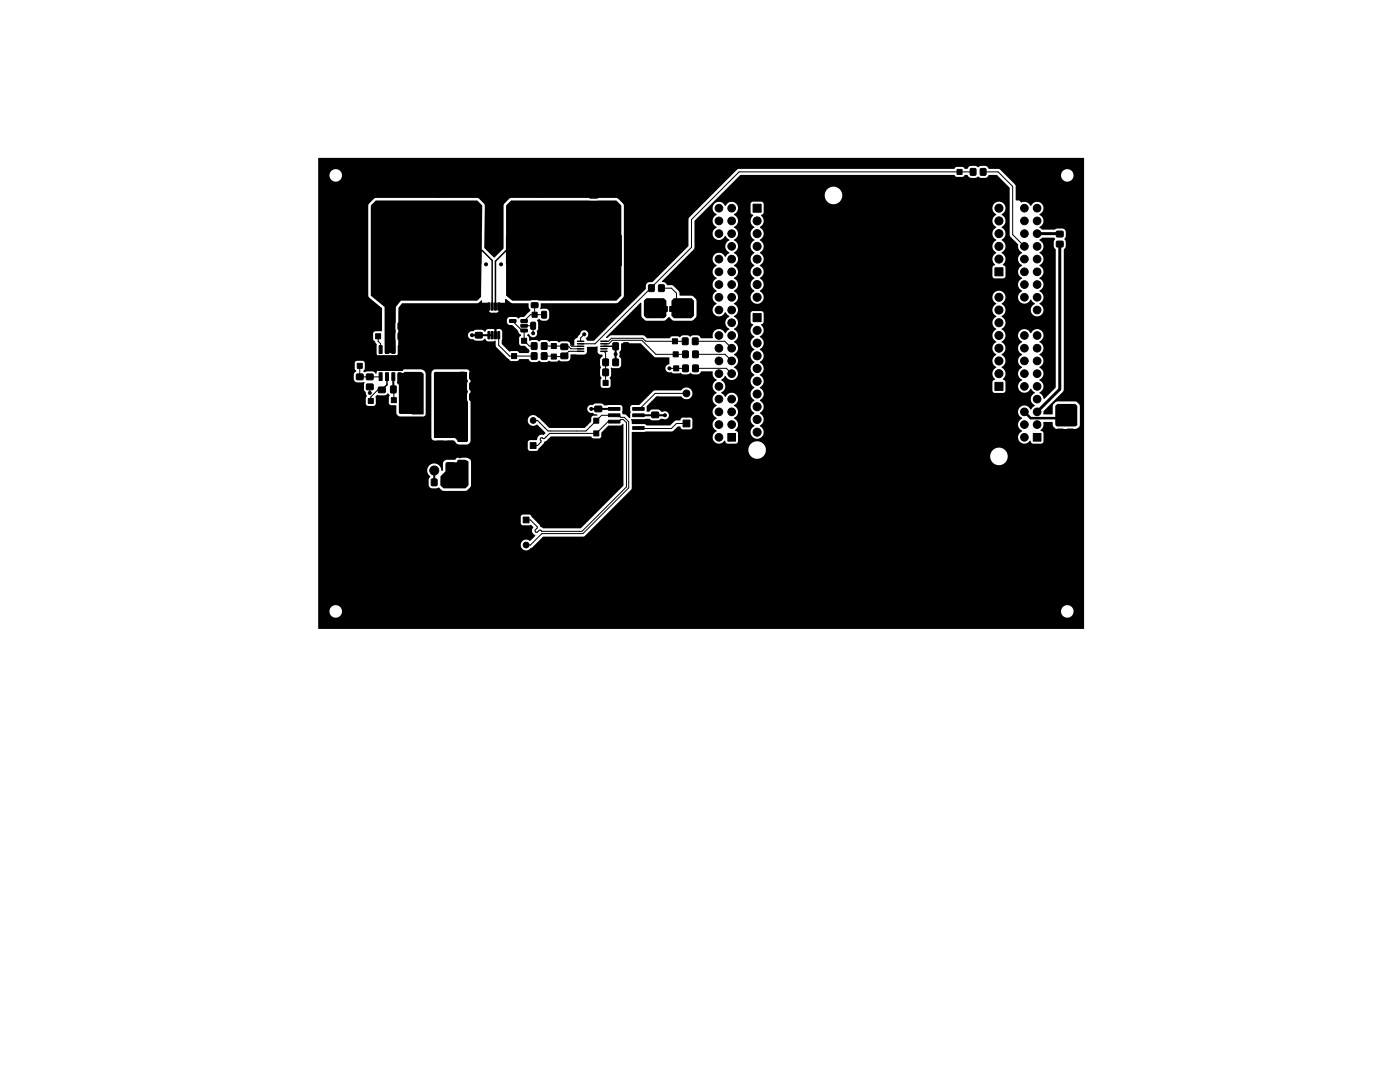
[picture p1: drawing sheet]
<svg xmlns="http://www.w3.org/2000/svg" width="279mm" height="216mm" viewBox="0 0 279 216" stroke-linecap="round" stroke-linejoin="round" font-family="sans-serif">
<g fill="none" stroke="#000" stroke-width=".2">
<path d="M194.2 34.3h-46.7l-9.5 9.5v5.6l-19.2 19.2h-2.9M196.2 34.3h3l2.9 2.9v9.6l2.3 2.4M132 57.5h2l1 1v1.5M211.4 46.6l.1 .1M71.8 73v2.2h4.2M73.8 77.2v1.2M75.5 67.1v1l.5 .5v1.1M76.2 77.8h-.8l-1.4 1.4v.8M78.5 77.7l.1 2.2M80.1 77.4v.3M99.5 66.9v2l2.2 2.2h4.9M102.3 64.1l1.9 1.9h.4"/>
<path d="M104.6 66v2l1 1.1h1M104.7 65h1.7v1.5M106.7 60.9v1.9M108.6 62.8h-2.8l-1.2 1.3M108.6 69.1h3.9l.6 .5M112.6 67.1h1.2l.1 .2v1.6l.2 .2h1.8M112.6 69.2h1l.3 .4h2M115.9 70.1h-2.4l-1 1.1-3.9-.1M116.6 66.7l-.7 .7v.7M120.5 70.1l.4 .3v6M120.5 68.6h1l.7-.7h5.9l2.8 2.8h5.9M120.5 68.1h.9l.6-.6h6.3l.6 .6h7.8"/>
<path d="M121.1 76.4h-.1M122.8 69.1h.1M133.6 73.5h3.2M137 78.5h-6.2l-3.1 3.1h-.3M138.7 68.1h5.9l1.4 1.4M138.8 70.7h5.9l1.3 1.3M138.8 73.5h6.2l1 1.1M138.8 73.5h.1M86.4 94.5l-.1 .1M86.7 96.2h-.1M106.4 88.9h.9l.7-.7-.1-.7 .2-.2 .5 .2 1.1-1h9.3l2.3-2.4h2.2l.4-.4h.5l.6 .6v12.9l-8.8 8.8h-8.1l-.3-.2-.7 .4-.3-.3 .4-.6v-.2l-1.3-1.3h-.9M106.4 83.9h.9l2.1 2.1h7.5l3.2-3.1h3.4l.4 .4h.7l.9 .9v13.1l-9.2 9.2h-8.2l-2.2 2.3h-.9"/>
<path d="M119.4 81.3l.2 .2M137 84.5h-2l-1 1-6.6-.1"/>
</g>
<g fill="#000" stroke="#000" stroke-width=".2">
<path d="M77.7 37.9h1.6v1.2h-1.6zM117.7 38.3h1.6v1.2h-1.6zM191 33.8h1v1h-1zM193.7 33.7h1v1.2h-1zM195.7 33.7h1v1.2h-1zM77.7 41h1.6v1.2h-1.6zM74.2 47h6v6h-6zM87 49.4h1v1h-1zM93 47.2h3v5.6h-3zM101.1 47.2h2.9v5.6h-2.9zM106.1 58.6h1.1l.2 .2v.6l-.3 .2h-.9l-.2-.3zM111.8 49.5h1v1h-1z"/>
<path d="M117.7 41.4h1.6v1.2h-1.6zM118 47h6v6h-6zM129.5 56.9h1v1.2h-1zM131.5 56.9h1v1.2h-1zM150.3 40.7h1.6v1.6h-1.6zM198.6 53.4h1.6v1.6h-1.6zM210.9 46.2h1.2v1h-1.2zM210.9 48.2h1.2v1h-1.2zM71.3 72.5h1v1h-1zM71.2 74.7h1.2v1h-1.2zM71.2 76.7h1.2v1h-1.2zM73.2 74.7h1.2v1h-1.2z"/>
<path d="M73.2 76.7h1.2v1h-1.2zM75 66.6h1v1h-1zM75.4 71h4.9v2.9h-4.9zM75.7 69h.6v1.5h-.6zM75.7 74.4h.6v1.5h-.6zM75.5 77.3h1.4v1h-1.4zM76.9 69h.6v1.5h-.6zM76.9 74.4h.6v1.5h-.6zM78 77h1v1.4h-1zM78.2 69h.6v1.5h-.6zM78.2 74.4h.6v1.5h-.6zM77.4 64.4h1v1.4h-1z"/>
<path d="M77.4 66.4h1v1.4h-1zM79.5 69h.6v1.5h-.6zM79.5 74.4h.6v1.5h-.6zM80.1 77h1v1.4h-1zM79.5 64.4h1v1.4h-1zM79.5 66.4h1v1.4h-1zM87 65.5h1v1h-1zM89.7 65.5h1v1h-1zM91.7 74.3h1v1.4h-1zM91.7 78.5h1v1.4h-1zM91.7 76.4h1v1.4h-1zM93.8 74.3h1v1.4h-1z"/>
<path d="M93.8 78.5h1v1.4h-1zM93.8 76.4h1v1.4h-1zM94.9 66.4h1.3v1h-1.3zM94.9 64.3h1.3v1h-1.3zM97.4 60.5h.4l-.1 1.4-.3-.1zM97.4 66.2h.4l-.1 1.4h-.3zM98.1 60.5h.3v1.4l-.4-.1zM98.1 66.2h.3v1.4h-.4zM98.7 60.5h.4l-.1 1.4-.3-.1zM98.7 66.2h.4l-.1 1.4h-.3zM99.4 60.5h.3v1.4l-.4-.1zM99.4 66.2h.3v1.4h-.4z"/>
<path d="M102.1 70.6h1v.9h-1zM101.7 63.8h1.2l.1 .5h-1.2zM101.7 65.7h1.2l.1 .5h-1.2zM104.1 67.5h1v1h-1zM104 65.7h1.2l.1 .5h-1.3zM104 64.7h1.2l.1 .5-1.3 .1zM104 63.8h1.2l.1 .5h-1.3zM106 64.3h.6l.3 .1v1.1l-.2 .2h-.5l-.3-.1zM106.1 68.4h1v1.3h-1zM106.1 70.4h1v1.3h-1zM106.2 62.3h1v1h-1zM106.1 60.5l1.1-.1 .2 .2v.7l-.3 .1h-.9l-.2-.2z"/>
<path d="M107.9 64.3h.6l.3 .1v1.1l-.2 .2h-.5l-.3-.1zM108.1 68.4h1v1.3h-1zM108.1 70.4h1v1.3h-1zM108.1 62.2l.8-.1 .2 .2v1l-.2 .2h-.6l-.2-.2zM110 62.2l.7-.1 .2 .2v1l-.1 .2h-.7l-.2-.2zM110 68.5h1v1.1h-1zM110 70.7h1v.9h-1zM112 70.5h1.3v1h-1.3zM112 72.6h1.3v1h-1.3zM112 66.6h1.3v1h-1.3zM112 68.7h1.3v1h-1.3zM120.3 73.7h1.1v1.2h-1.1z"/>
<path d="M120.4 75.9h1v1h-1zM120.3 71.7h1.1v1.2h-1.1zM122.3 73.7h1.1v1.2h-1.1zM122.3 68.4h1.1v1.4h-1.1zM122.3 71.7h1.1v1.2h-1.1zM124.4 68.4h1.1v1.4h-1.1zM129.5 61.2h1v1h-1zM132.2 61.2h1v.9h-1zM134.2 67.6h1v1h-1zM134.3 70.2h1v1h-1zM134.4 73h1.1v1h-1.1zM133.6 61.2h1.1v.9h-1.1z"/>
<path d="M136.4 61.2h1v1h-1zM136.2 67.5h1.1v1.2h-1.1zM136.3 72.9h1v1.2h-1zM136.3 70.1h1v1.2h-1zM138.2 67.5h1.1v1.2h-1.1zM138.3 72.9h1v1.2h-1zM138.3 70.1h1v1.2h-1zM150.3 62.6h1.6v1.6h-1.6zM198.6 76.3h1.6v1.6h-1.6zM73.5 79.5h1v1h-1zM75.5 79.4h1.4v1h-1.4zM78.1 79.3h1v1.1h-1z"/>
<path d="M82.2 74.6h2.2v8h-2.2zM85.8 90.4h1.8v1.8h-1.8zM86.1 95.6h1.1v1.3h-1.1zM88 74.6h2.2v8h-2.2zM87.2 86h1.4v1h-1.4zM87.2 88.1h1.4v1h-1.4zM88.1 95.6h1.1v1.3h-1.1zM89.2 92.4h1.4v1h-1.4zM89.2 90.3h1.4v1.1h-1.4zM89.2 86h1.4v1h-1.4zM89.2 88.1h1.4v1h-1.4zM91 95h1v1h-1z"/>
<path d="M91.4 87.2h1.5v.9h-1.5zM91.4 89.5h1.5v.9h-1.5zM91.4 91.8h1.5v.9h-1.5zM91.6 83.5h1v1h-1zM97.9 88.4h1.5v3.1h-1.5zM105.8 88.3h1.2v1.2h-1.2zM118.5 83.4h1v1h-1zM118.5 86h1v1h-1zM118.7 81.1h1.4v1h-1.4zM118.7 79h1.4v1h-1.4zM121.4 81.3h2.3v.6h-2.3zM121.4 82.6h2.3v.5h-2.3z"/>
<path d="M121.4 83.9h2.3v.5h-2.3zM121.4 85.1h2.3v.6h-2.3zM126.3 85.1h2.3v.6h-2.3zM126.3 83.9h2.3v.5h-2.3zM126.3 82.6h2.3v.5h-2.3zM126.3 81.3h2.3v.6h-2.3zM130.1 82.3h1.3v1h-1.3zM130.1 80.2h1.3v1h-1.3zM136.3 83.8h1.4v1.4h-1.4zM145.3 86.5h1.5v1.5h-1.5zM206.2 86.5h1.5v1.5h-1.5zM210.9 83.6h1.4v1h-1.4z"/>
<path d="M210.9 85.7h1.4v1h-1.4zM212.9 83.6h1.4v1h-1.4zM212.9 85.7h1.4v1h-1.4zM104.4 103.2h1.2v1.1h-1.2z"/>
<circle cx="70" cy="40" r=".3"/>
<circle cx="78.5" cy="37" r=".3"/>
<circle cx="80" cy="33" r=".3"/>
<circle cx="87.5" cy="38.5" r=".85"/>
<circle cx="90" cy="33" r=".3"/>
<circle cx="97.7" cy="37.5" r=".3"/>
<circle cx="100" cy="33" r=".3"/>
<circle cx="107.5" cy="38.5" r=".85"/>
<circle cx="110" cy="33" r=".3"/>
<circle cx="118.5" cy="37.5" r=".3"/>
<circle cx="120" cy="33" r=".3"/>
<circle cx="130" cy="33" r=".3"/>
<circle cx="130" cy="40" r=".3"/>
<circle cx="140" cy="33" r=".3"/>
<circle cx="140" cy="40" r=".3"/>
<circle cx="150" cy="33" r=".3"/>
<circle cx="160" cy="33" r=".3"/>
<circle cx="160" cy="40" r=".3"/>
<circle cx="170" cy="33" r=".3"/>
<circle cx="170" cy="40" r=".3"/>
<circle cx="180" cy="33" r=".3"/>
<circle cx="180" cy="40" r=".3"/>
<circle cx="190" cy="33" r=".3"/>
<circle cx="190" cy="40" r=".3"/>
<circle cx="200" cy="33" r=".3"/>
<circle cx="210" cy="33" r=".3"/>
<circle cx="210" cy="40" r=".3"/>
<circle cx="70" cy="50" r="3"/>
<circle cx="75" cy="59.3" r=".3"/>
<circle cx="75" cy="55" r=".3"/>
<circle cx="78.5" cy="43" r=".3"/>
<circle cx="80" cy="45" r=".3"/>
<circle cx="80" cy="59.5" r=".3"/>
<circle cx="80" cy="55" r=".3"/>
<circle cx="85" cy="50" r=".3"/>
<circle cx="85" cy="45" r=".3"/>
<circle cx="85" cy="59.5" r=".3"/>
<circle cx="85" cy="55" r=".3"/>
<circle cx="86" cy="43.5" r=".3"/>
<circle cx="87.5" cy="45" r=".3"/>
<circle cx="87.5" cy="43.5" r=".85"/>
<circle cx="89" cy="43.5" r=".3"/>
<circle cx="90" cy="50" r=".3"/>
<circle cx="90" cy="45" r=".3"/>
<circle cx="90" cy="59.5" r=".3"/>
<circle cx="90" cy="55" r=".3"/>
<circle cx="92.3" cy="49" r=".3"/>
<circle cx="92.3" cy="48" r=".3"/>
<circle cx="92.3" cy="50" r=".3"/>
<circle cx="92.3" cy="51" r=".3"/>
<circle cx="92.3" cy="52" r=".3"/>
<circle cx="93" cy="53.5" r=".3"/>
<circle cx="93.3" cy="46.5" r=".3"/>
<circle cx="94" cy="53.5" r=".3"/>
<circle cx="94.3" cy="46.5" r=".3"/>
<circle cx="95" cy="59.5" r=".3"/>
<circle cx="95" cy="46.5" r=".3"/>
<circle cx="95" cy="53.5" r=".3"/>
<circle cx="95" cy="55" r=".3"/>
<circle cx="97" cy="52.7" r=".3"/>
<circle cx="98.5" cy="49.3" r=".3"/>
<circle cx="98.7" cy="42.7" r=".3"/>
<circle cx="100" cy="52.7" r=".3"/>
<circle cx="101.5" cy="53.5" r=".3"/>
<circle cx="101.5" cy="46.7" r=".3"/>
<circle cx="102.5" cy="59.5" r=".3"/>
<circle cx="102.5" cy="46.7" r=".3"/>
<circle cx="102.7" cy="53.5" r=".3"/>
<circle cx="103.5" cy="46.7" r=".3"/>
<circle cx="103.7" cy="53.5" r=".3"/>
<circle cx="104.7" cy="50" r=".3"/>
<circle cx="104.7" cy="47.7" r=".3"/>
<circle cx="104.7" cy="48.7" r=".3"/>
<circle cx="104.7" cy="51" r=".3"/>
<circle cx="104.7" cy="52" r=".3"/>
<circle cx="104.7" cy="53" r=".3"/>
<circle cx="105" cy="45" r=".3"/>
<circle cx="105" cy="55" r=".3"/>
<circle cx="106" cy="43.5" r=".3"/>
<circle cx="107.5" cy="45" r=".3"/>
<circle cx="107.5" cy="43.5" r=".85"/>
<circle cx="109" cy="43.5" r=".3"/>
<circle cx="110" cy="50" r=".3"/>
<circle cx="110" cy="45" r=".3"/>
<circle cx="110" cy="59.5" r=".3"/>
<circle cx="110" cy="55" r=".3"/>
<circle cx="115" cy="50" r=".3"/>
<circle cx="115" cy="45" r=".3"/>
<circle cx="115" cy="59.5" r=".3"/>
<circle cx="115" cy="55" r=".3"/>
<circle cx="118.5" cy="43.5" r=".3"/>
<circle cx="120" cy="59.5" r=".3"/>
<circle cx="120" cy="55" r=".3"/>
<circle cx="128.2" cy="50" r="3"/>
<circle cx="142" cy="49.5" r=".3"/>
<circle cx="142" cy="48.5" r=".3"/>
<circle cx="143.5" cy="49.2" r=".76"/>
<circle cx="143.5" cy="46.6" r=".76"/>
<circle cx="143.5" cy="41.5" r=".76"/>
<circle cx="143.5" cy="44.1" r=".76"/>
<circle cx="143.5" cy="59.3" r=".76"/>
<circle cx="143.5" cy="51.7" r=".76"/>
<circle cx="143.5" cy="56.8" r=".76"/>
<circle cx="143.5" cy="54.2" r=".76"/>
<circle cx="146" cy="49.2" r=".76"/>
<circle cx="146" cy="41.5" r=".76"/>
<circle cx="146" cy="46.6" r=".76"/>
<circle cx="146" cy="44.1" r=".76"/>
<circle cx="146" cy="56.8" r=".76"/>
<circle cx="146" cy="54.2" r=".76"/>
<circle cx="146" cy="51.7" r=".76"/>
<circle cx="146" cy="59.3" r=".76"/>
<circle cx="151.1" cy="44.1" r=".8"/>
<circle cx="151.1" cy="46.6" r=".8"/>
<circle cx="151.1" cy="49.2" r=".8"/>
<circle cx="151.1" cy="59.3" r=".8"/>
<circle cx="151.1" cy="51.7" r=".8"/>
<circle cx="151.1" cy="56.8" r=".8"/>
<circle cx="151.1" cy="54.2" r=".8"/>
<circle cx="160" cy="50" r=".3"/>
<circle cx="170" cy="50" r=".3"/>
<circle cx="180" cy="50" r=".3"/>
<circle cx="190" cy="50" r=".3"/>
<circle cx="199.4" cy="46.6" r=".8"/>
<circle cx="199.4" cy="44.1" r=".8"/>
<circle cx="199.4" cy="41.5" r=".8"/>
<circle cx="199.4" cy="49.2" r=".8"/>
<circle cx="199.4" cy="51.7" r=".8"/>
<circle cx="199.4" cy="59.3" r=".8"/>
<circle cx="204.4" cy="49.2" r=".76"/>
<circle cx="204.4" cy="41.5" r=".76"/>
<circle cx="204.4" cy="46.6" r=".76"/>
<circle cx="204.4" cy="44.1" r=".76"/>
<circle cx="204.4" cy="51.7" r=".76"/>
<circle cx="204.4" cy="59.3" r=".76"/>
<circle cx="204.4" cy="56.8" r=".76"/>
<circle cx="204.4" cy="54.2" r=".76"/>
<circle cx="207" cy="49.2" r=".76"/>
<circle cx="207" cy="44.1" r=".76"/>
<circle cx="207" cy="46.6" r=".76"/>
<circle cx="207" cy="41.5" r=".76"/>
<circle cx="207" cy="59.3" r=".76"/>
<circle cx="207" cy="51.7" r=".76"/>
<circle cx="207" cy="56.8" r=".76"/>
<circle cx="207" cy="54.2" r=".76"/>
<circle cx="210" cy="50" r=".3"/>
<circle cx="214" cy="50" r=".3"/>
<circle cx="214.2" cy="40.2" r=".3"/>
<circle cx="70" cy="70" r=".3"/>
<circle cx="70" cy="60" r=".3"/>
<circle cx="71.7" cy="78.3" r=".3"/>
<circle cx="73.8" cy="78.4" r=".3"/>
<circle cx="75.9" cy="73.1" r=".3"/>
<circle cx="75.9" cy="71.8" r=".3"/>
<circle cx="77.2" cy="73.1" r=".3"/>
<circle cx="77.2" cy="71.8" r=".3"/>
<circle cx="78.5" cy="73.1" r=".3"/>
<circle cx="78.5" cy="71.8" r=".3"/>
<circle cx="79.8" cy="73.1" r=".3"/>
<circle cx="79.8" cy="71.8" r=".3"/>
<circle cx="81.5" cy="65" r=".3"/>
<circle cx="81.5" cy="67" r=".3"/>
<circle cx="84.2" cy="70" r=".3"/>
<circle cx="87.2" cy="78.4" r=".3"/>
<circle cx="91" cy="70" r=".3"/>
<circle cx="94.2" cy="66.9" r=".3"/>
<circle cx="95.5" cy="63.5" r=".3"/>
<circle cx="95.9" cy="75.3" r=".3"/>
<circle cx="95.9" cy="77.1" r=".3"/>
<circle cx="95.9" cy="79.2" r=".3"/>
<circle cx="96.3" cy="69.5" r=".3"/>
<circle cx="96.5" cy="61" r=".3"/>
<circle cx="98.9" cy="65.1" r=".3"/>
<circle cx="100.5" cy="61" r=".3"/>
<circle cx="101" cy="66" r=".3"/>
<circle cx="103.6" cy="75" r=".3"/>
<circle cx="106.4" cy="66.5" r=".3"/>
<circle cx="109.4" cy="65" r=".3"/>
<circle cx="111.5" cy="62.8" r=".3"/>
<circle cx="112.5" cy="65.7" r=".3"/>
<circle cx="112.8" cy="74.3" r=".3"/>
<circle cx="116.6" cy="66.7" r=".3"/>
<circle cx="119.2" cy="78.3" r=".3"/>
<circle cx="122.9" cy="70.7" r=".3"/>
<circle cx="124" cy="74.3" r=".3"/>
<circle cx="126.2" cy="69.3" r=".3"/>
<circle cx="130" cy="76.5" r=".3"/>
<circle cx="131.2" cy="79.5" r=".3"/>
<circle cx="131.5" cy="61.5" r=".3"/>
<circle cx="132.5" cy="60.5" r=".3"/>
<circle cx="132.5" cy="63" r=".3"/>
<circle cx="133.6" cy="73.5" r=".3"/>
<circle cx="134.5" cy="60.5" r=".3"/>
<circle cx="135" cy="63" r=".3"/>
<circle cx="135.5" cy="61.5" r=".3"/>
<circle cx="137" cy="78.5" r=".68"/>
<circle cx="142" cy="65" r=".3"/>
<circle cx="142" cy="64" r=".3"/>
<circle cx="143.5" cy="64.4" r=".76"/>
<circle cx="143.5" cy="72" r=".76"/>
<circle cx="143.5" cy="69.5" r=".76"/>
<circle cx="143.5" cy="77.1" r=".76"/>
<circle cx="143.5" cy="66.9" r=".76"/>
<circle cx="143.5" cy="61.9" r=".76"/>
<circle cx="143.5" cy="74.6" r=".76"/>
<circle cx="143.5" cy="79.6" r=".76"/>
<circle cx="146" cy="61.9" r=".76"/>
<circle cx="146" cy="77.1" r=".76"/>
<circle cx="146" cy="72" r=".76"/>
<circle cx="146" cy="66.9" r=".76"/>
<circle cx="146" cy="64.4" r=".76"/>
<circle cx="146" cy="79.6" r=".76"/>
<circle cx="146" cy="69.5" r=".76"/>
<circle cx="146" cy="74.6" r=".76"/>
<circle cx="147.5" cy="77.7" r=".3"/>
<circle cx="147.5" cy="76.5" r=".3"/>
<circle cx="151.1" cy="71" r=".8"/>
<circle cx="151.1" cy="78.6" r=".8"/>
<circle cx="151.1" cy="68.5" r=".8"/>
<circle cx="151.1" cy="73.5" r=".8"/>
<circle cx="151.1" cy="65.9" r=".8"/>
<circle cx="151.1" cy="76.1" r=".8"/>
<circle cx="160" cy="70" r=".3"/>
<circle cx="160" cy="60" r=".3"/>
<circle cx="170" cy="70" r=".3"/>
<circle cx="170" cy="60" r=".3"/>
<circle cx="180" cy="70" r=".3"/>
<circle cx="180" cy="60" r=".3"/>
<circle cx="190" cy="70" r=".3"/>
<circle cx="190" cy="60" r=".3"/>
<circle cx="199.4" cy="74.6" r=".8"/>
<circle cx="199.4" cy="69.5" r=".8"/>
<circle cx="199.4" cy="66.9" r=".8"/>
<circle cx="199.4" cy="61.9" r=".8"/>
<circle cx="199.4" cy="64.4" r=".8"/>
<circle cx="199.4" cy="72" r=".8"/>
<circle cx="202.7" cy="79.7" r=".3"/>
<circle cx="203" cy="64.3" r=".3"/>
<circle cx="203" cy="79" r=".3"/>
<circle cx="203" cy="62.5" r=".3"/>
<circle cx="203" cy="65.5" r=".3"/>
<circle cx="203" cy="61" r=".3"/>
<circle cx="204.4" cy="66.9" r=".76"/>
<circle cx="204.4" cy="61.9" r=".76"/>
<circle cx="204.4" cy="79.6" r=".76"/>
<circle cx="204.4" cy="77.1" r=".76"/>
<circle cx="204.4" cy="69.5" r=".76"/>
<circle cx="204.4" cy="64.4" r=".76"/>
<circle cx="204.4" cy="72" r=".76"/>
<circle cx="204.4" cy="74.6" r=".76"/>
<circle cx="207" cy="72" r=".76"/>
<circle cx="207" cy="69.5" r=".76"/>
<circle cx="207" cy="61.9" r=".76"/>
<circle cx="207" cy="64.4" r=".76"/>
<circle cx="207" cy="74.6" r=".76"/>
<circle cx="207" cy="79.6" r=".76"/>
<circle cx="207" cy="77.1" r=".76"/>
<circle cx="207" cy="66.9" r=".76"/>
<circle cx="208.5" cy="63.7" r=".3"/>
<circle cx="208.5" cy="65.3" r=".3"/>
<circle cx="210" cy="70" r=".3"/>
<circle cx="210" cy="60" r=".3"/>
<circle cx="214" cy="70" r=".3"/>
<circle cx="214" cy="60" r=".3"/>
<circle cx="70" cy="90" r=".3"/>
<circle cx="70" cy="80" r=".3"/>
<circle cx="76.3" cy="81" r=".3"/>
<circle cx="80" cy="90" r=".3"/>
<circle cx="85.6" cy="80" r=".3"/>
<circle cx="86.5" cy="89.8" r=".3"/>
<circle cx="86.7" cy="93.9" r=".9"/>
<circle cx="88.3" cy="90.5" r=".3"/>
<circle cx="88.6" cy="89.8" r=".3"/>
<circle cx="89.8" cy="94.8" r=".3"/>
<circle cx="89.9" cy="96.5" r=".3"/>
<circle cx="90.8" cy="89.8" r=".3"/>
<circle cx="91.3" cy="93.4" r=".3"/>
<circle cx="91.8" cy="91" r=".3"/>
<circle cx="92.3" cy="93.4" r=".3"/>
<circle cx="92.8" cy="90.8" r=".3"/>
<circle cx="98.8" cy="87.8" r=".3"/>
<circle cx="98.8" cy="92.3" r=".3"/>
<circle cx="100" cy="80" r=".3"/>
<circle cx="100" cy="90" r=".3"/>
<circle cx="105" cy="86.5" r=".3"/>
<circle cx="106.4" cy="86.4" r=".57"/>
<circle cx="106.4" cy="83.9" r=".57"/>
<circle cx="110" cy="90" r=".3"/>
<circle cx="110" cy="80" r=".3"/>
<circle cx="118" cy="81.6" r=".3"/>
<circle cx="120" cy="89" r=".3"/>
<circle cx="129.8" cy="84.3" r=".3"/>
<circle cx="130" cy="89" r=".3"/>
<circle cx="132.7" cy="82.9" r=".3"/>
<circle cx="135" cy="80.5" r=".3"/>
<circle cx="135" cy="82.3" r=".3"/>
<circle cx="137" cy="80.5" r=".68"/>
<circle cx="137" cy="82.5" r=".68"/>
<circle cx="140" cy="89" r=".3"/>
<circle cx="143.5" cy="87.3" r=".76"/>
<circle cx="143.5" cy="84.7" r=".76"/>
<circle cx="143.5" cy="82.2" r=".76"/>
<circle cx="146" cy="82.2" r=".76"/>
<circle cx="146" cy="84.7" r=".76"/>
<circle cx="151.1" cy="83.7" r=".8"/>
<circle cx="151.1" cy="81.2" r=".8"/>
<circle cx="151.1" cy="86.2" r=".8"/>
<circle cx="160" cy="80" r=".3"/>
<circle cx="160" cy="90" r=".3"/>
<circle cx="170" cy="90" r=".3"/>
<circle cx="170" cy="80" r=".3"/>
<circle cx="180" cy="80" r=".3"/>
<circle cx="180" cy="90" r=".3"/>
<circle cx="190" cy="80" r=".3"/>
<circle cx="190" cy="90" r=".3"/>
<circle cx="200" cy="80" r=".3"/>
<circle cx="203" cy="80.5" r=".3"/>
<circle cx="204.4" cy="82.2" r=".76"/>
<circle cx="204.4" cy="84.7" r=".76"/>
<circle cx="204.4" cy="87.3" r=".76"/>
<circle cx="207" cy="84.7" r=".76"/>
<circle cx="207" cy="82.2" r=".76"/>
<circle cx="210" cy="90" r=".3"/>
<circle cx="211.7" cy="82.9" r=".3"/>
<circle cx="211.7" cy="81.4" r=".3"/>
<circle cx="213.6" cy="82.9" r=".3"/>
<circle cx="213.6" cy="81.4" r=".3"/>
<circle cx="214" cy="90" r=".3"/>
<circle cx="214" cy="99.8" r=".3"/>
<circle cx="70" cy="100" r=".3"/>
<circle cx="70" cy="110" r=".3"/>
<circle cx="80" cy="110" r=".3"/>
<circle cx="80" cy="100" r=".3"/>
<circle cx="90" cy="100" r=".3"/>
<circle cx="90" cy="110" r=".3"/>
<circle cx="100" cy="110" r=".3"/>
<circle cx="100" cy="100" r=".3"/>
<circle cx="105" cy="108.7" r=".57"/>
<circle cx="105" cy="106.2" r=".58"/>
<circle cx="110" cy="110" r=".3"/>
<circle cx="110" cy="100" r=".3"/>
<circle cx="120" cy="100" r=".3"/>
<circle cx="120" cy="110" r=".3"/>
<circle cx="130" cy="110" r=".3"/>
<circle cx="130" cy="100" r=".3"/>
<circle cx="140" cy="100" r=".3"/>
<circle cx="140" cy="110" r=".3"/>
<circle cx="150" cy="100" r=".3"/>
<circle cx="150" cy="110" r=".3"/>
<circle cx="160" cy="110" r=".3"/>
<circle cx="160" cy="100" r=".3"/>
<circle cx="170" cy="100" r=".3"/>
<circle cx="170" cy="110" r=".3"/>
<circle cx="180" cy="110" r=".3"/>
<circle cx="180" cy="100" r=".3"/>
<circle cx="190" cy="100" r=".3"/>
<circle cx="190" cy="110" r=".3"/>
<circle cx="200" cy="100" r=".3"/>
<circle cx="200" cy="110" r=".3"/>
<circle cx="210" cy="110" r=".3"/>
<circle cx="210" cy="100" r=".3"/>
<circle cx="214" cy="110" r=".3"/>
<circle cx="70" cy="120" r=".3"/>
<circle cx="80" cy="120" r=".3"/>
<circle cx="90" cy="120" r=".3"/>
<circle cx="100" cy="120" r=".3"/>
<circle cx="110" cy="120" r=".3"/>
<circle cx="120" cy="120" r=".3"/>
<circle cx="130" cy="120" r=".3"/>
<circle cx="140" cy="120" r=".3"/>
<circle cx="150" cy="120" r=".3"/>
<circle cx="160" cy="120" r=".3"/>
<circle cx="170" cy="120" r=".3"/>
<circle cx="180" cy="120" r=".3"/>
<circle cx="190" cy="120" r=".3"/>
<circle cx="200" cy="120" r=".3"/>
<circle cx="210" cy="120" r=".3"/>
</g>
<g fill="none" stroke="#000" stroke-width=".3">
<path d="M94.5 50h1.7l2 2v9.2M102.5 50h-1.5l-2.1 2.1v9.1M77.2 75.2v1.6l-1 1M115.2 68.1h1.3M115.2 68.6h1.3M115.2 69.1h1.3M115.2 69.6h1.3M115.2 70.1h1.3M119.9 68.1h1.3M119.9 68.6h1.3M119.9 69.1h2.5M119.9 69.6h1.3"/>
<path d="M119.9 70.1h1.3"/>
</g>
<path d="M78.5 75.2v2.5M94.1 66.9h.1M94.1 66.9h4.1M98.9 65.1v1.8M122.9 69.1v3.2M86.7 93.9v2.3M118 81.6h1.4M119.5 81.6h2M128.1 82.9h2.1M131.3 82.9h1.4" fill="none" stroke="#000" stroke-width=".4"/>
<path d="M204.4 82.2l1.3 1.2h5.5l.2 .2" fill="none" stroke="#000" stroke-width=".5"/>
<path d="M207 46.6h4.4M211.5 48.7v29l-4.5 4.5" fill="none" stroke="#000" stroke-width=".6"/>
<path d="M63.5 31.6l152.7-.1 .1 .1v93.9h-152.7l-.1-3.6h2.2a1.25 1.25 0 0 0 1.3 1.4 1.25 1.25 0 0 0 1.3-1.4h143.4v.2a1.25 1.25 0 0 0 2 1 1.25 1.25 0 0 0 0-2.2 1.25 1.25 0 0 0-2 1h-143.4l-.1-.2a1.25 1.25 0 0 0-1.3-1 1.25 1.25 0 0 0-1.2 1.2h-2.2v-18.8h40.4v1.3l.2 .3 .3 .1 1.6-.1 .4 .5a1.09 1.09 0 0 0 .4 1.7l-1 1a1.1 1.1 0 0 0-1.6 .1 1.1 1.1 0 0 0 .2 1.6 1.1 1.1 0 0 0 1.5-.2l.3-.2 2.2-2.1h8l.3-.1 9.3-9.4 .1-7.9h23.2a1.75 1.75 0 0 0 1.1 1.7 1.75 1.75 0 0 0 2-.4h45.2v.2a1.75 1.75 0 0 0 2.7 1.4 1.75 1.75 0 0 0 0-3 1.75 1.75 0 0 0-2.7 1.4h-45.2l.2-.2a1.75 1.75 0 0 0-.9-2.7 1.75 1.75 0 0 0-2.4 1.6h-23.2v-3.5l8-.1 1.2-1h.5l.2 .4 .3 .2h1.5l.4-.4v-1.6l-.4-.4-1.7 .1-.4 .5h-.9l-1.1 1h-4.6l-.5-.3h-2.4l-.3-.9 .2-.1h3.5l.5 .3h1.2l.6-.3h.4a.81 .81 0 0 0 1.2-.8 .81 .81 0 0 0-1.2-.6l-.4-.1-.2-.2-.4-.2h-1.2l-.5 .5-.5-.1-.1-1 2-2h4.9a1.21 1.21 0 0 0 1.8 .3 1.21 1.21 0 0 0 0-1.8 1.21 1.21 0 0 0-1.8 .3h-5.4l-2.9 2.9h-1.4l-.3 .2-.1 .3 .1 .9-.2 1.3-.7-.7-.8-.2-.1-.4 .1-1-.4-.4-3.2 .1-.7-.4h-1.1l-.5 .3a.85 .85 0 0 0-1.1 .8 .85 .85 0 0 0 1.1 .8l.3 .2 .6 .1v.2l-1.1 .2-.1 1-1.4 1.3h-6.9l-2.1-2-.3-.1a1.11 1.11 0 0 0-1.6-.2 1.11 1.11 0 0 0-.1 1.6 1.11 1.11 0 0 0 1.6 0l1.6 1.6-.2 .5a1.11 1.11 0 0 0-1.5 1h-1.3l-.3 .2-.2 .3v1.2l.2 .3 .3 .2 1.4-.1 1.2-1.3 .2-.4 .5-.3 .9-.8h7.9l.5 .4h1.2l.4-.4v-.8l1.4-1.3 2.4-.1 .4-.3h.2v12.3l-8.5 8.5h-7.5l-.5-.3-.2-.4-1.6-1.5-.2-.4-.3-.1h-1.3l-.4 .4h-40.4v-9.3h21.8l.1 .6 .5 .7-.3 .5-.1 1.2a.74 .74 0 0 0 .7 .7l1-.1 .4-.1 .6 .6 .4 .1h4.2l.5-.2 .6-.7 .1-5-.3-.5-.8-.3h-1.5l-.6 .4-1.9 .1-.5 .5v1.5l-.3 .1a1.42 1.42 0 0 0-1.3-1.4 1.42 1.42 0 0 0-1.5 1.3h-21.8v-19h7.1v.8a.74 .74 0 0 0 .7 .7h1.5l-.2 .5v.9l.4 .5 .2 .8-.2 .4v1.1l.3 .4 1.2 .1 .4-.1 .1-.4-.1-1.3 .3-.4 1.6 .1 .6-.4 .4 .4-.2 .4 .1 1.3 .3 .2 1.1 .1v1.6l.4 .5 4.8 .1a.56 .56 0 0 0 .6-.5v-8.1h1.2l.1 13 .2 .3 .3 .1h3.8l.7 .6 .5 .2h1.5l.4-.2 .3-.6v-7.7l-.2-.5v-1l.2-.5-.2-.6v-1l.2-.6-.2-.5v-1.1a.64 .64 0 0 0-.6-.7h-6.3l-.5 .3-.2 .5h-1.2l-.2-.5-.7-.3h-3.2l-.5 .2-1.2 .1-3.5-.1a.67 .67 0 0 0-.5 .7l-.7-.5h-1.2l-.4 .2-.3-.1v-.2l.3-.5-.1-1.2-.3-.3h-1.1l-.5 .4v1.2l.3 .5-.3 .3-.2 .4h-7.1v-33.7h10v17.9l.2 .4 2.5 2.1v4.6h-1.3l-.4 .5v1.1l.7 1v1.9l.2 .4h3.4l.6-.3 .1-9.2 .8-1h14.9l.9-.6 .1 .5 1.3 .1v1.5a.73 .73 0 0 0 1 .4h.1a.71 .71 0 0 0 1-.6v-1.3l1.2-.1v-.7l.1-.1 1.3 .9h3.2l.3 1.1a.34 .34 0 0 1 .1 .3 .34 .34 0 0 1-.2 .3l-1.1 1-.5 .1-.6 .3-.5-.3h-1.2l-.4 .2-.1 .3 .1 .8 .3 .2 .7 .1 1.1 1.1 .2 .5 .4 .3v.2l-.4 .4 .1 1.3 .3 .3h.8l.7 .7 .2 .3-.2 .4h-1.8l-.6-.4-1.5 .1-1.5-1.5 .1-2.5a.86 .86 0 0 0-1.4-.2 2.36 2.36 0 0 0-1.8-.1l-.2 .4-.7-.4h-1.2l-.5 .3a.83 .83 0 0 0-1 .8 .83 .83 0 0 0 1.1 .8l.4 .3h1.2l.6-.4 .2 .1a.7 .7 0 0 0 .9 .4l1.1-.1 .1 1.3 3 2.7h1.2l.5-.3h1.7l.7 .5h1l.5-.2 .5 .2h1.2a.47 .47 0 0 1 .7 0l1.1-.1 .5-.2 .4 .2h1.3l.5-.4 .1-1 2.7 .1a1.09 1.09 0 0 0 .5-1.4l.1-.2 1.9-.1 .1 .4a.95 .95 0 0 0 .6 1.3h.4l.1 .3-.5 .6v1.2a.68 .68 0 0 1 0 .9v1.1l.3 .5-.2 .5v1.2l.4 .3h1.1l.5-.4v-1.2l-.2-.4 .3-.5-.1-1.5 1.4 .1a.74 .74 0 0 0 .7-.7v-1.1l-.4-.6v-.8l.3-.6 .1-1.1 .1-.1h3.8l2.8 2.8h2.8v1.4a.84 .84 0 0 0-.6 1.1 .84 .84 0 0 0 1.1 .5l.3 .2h1.2a.41 .41 0 0 1 .6 .1l1.2 .1 .5-.3 .5 .3h.9l.4-.2 .4-.4h2.2a1.66 1.66 0 0 0 .8 1.7 1.39 1.39 0 0 0-.8 1.3 1.39 1.39 0 0 0 .8 1.3 1.39 1.39 0 0 0-.8 1.2 1.39 1.39 0 0 0 .8 1.3 1.39 1.39 0 0 0-.8 1.3 1.39 1.39 0 0 0 .8 1.3 1.39 1.39 0 0 0-.8 1.2 1.39 1.39 0 0 0 .8 1.3 1.32 1.32 0 0 0-.5 2.1 1.32 1.32 0 0 0 2.2-.2l.2 .5 .2 .1h1.7l.3-.1 .2-.3v-1.7l-.6-.5a1.38 1.38 0 0 0-.2-2.5 1.39 1.39 0 0 0 .8-1.2 1.39 1.39 0 0 0-.8-1.3 1.32 1.32 0 0 0 .4-2.2 1.32 1.32 0 0 0-2.2 .5l-.8-.9a1.35 1.35 0 0 0 .9-1.2 1.35 1.35 0 0 0-.9-1.3l.9-.8a1.32 1.32 0 0 0 2.1 .5 1.32 1.32 0 0 0-.4-2.2 1.39 1.39 0 0 0 .8-1.3 1.39 1.39 0 0 0-.8-1.3 1.39 1.39 0 0 0 .8-1.2 1.39 1.39 0 0 0-.8-1.3 1.39 1.39 0 0 0 .8-1.3 1.39 1.39 0 0 0-.8-1.2 1.39 1.39 0 0 0 .8-1.3 1.39 1.39 0 0 0-.8-1.3l.6-.6h2.7v1.8l.5 .5a1.47 1.47 0 0 0 .3 2.4 1.43 1.43 0 0 0 0 2.5 1.43 1.43 0 0 0 0 2.6 1.43 1.43 0 0 0 0 2.5 1.43 1.43 0 0 0 0 2.6 1.43 1.43 0 0 0 0 2.5 1.42 1.42 0 0 0-.8 1.3 1.42 1.42 0 0 0 .8 1.2 1.43 1.43 0 0 0 0 2.6 1.34 1.34 0 0 0-.5 2 1.34 1.34 0 0 0 2.1 0 1.34 1.34 0 0 0-.6-2 1.43 1.43 0 0 0 0-2.6 1.43 1.43 0 0 0 0-2.5 1.43 1.43 0 0 0 0-2.6 1.43 1.43 0 0 0 0-2.5 1.43 1.43 0 0 0 0-2.5 1.43 1.43 0 0 0 0-2.6 1.43 1.43 0 0 0 0-2.5 1.45 1.45 0 0 0 .3-2.4l.4-.3 .1-.3v-1.7l-.3-.4h-1.9l-.4 .4h-2.7a1.39 1.39 0 0 0-.6-1.9 1.39 1.39 0 0 0 .8-1.3 1.39 1.39 0 0 0-.8-1.3 1.39 1.39 0 0 0 .8-1.2 1.39 1.39 0 0 0-.8-1.3 1.39 1.39 0 0 0 .8-1.3 1.39 1.39 0 0 0-.8-1.2 1.39 1.39 0 0 0 .8-1.3 1.39 1.39 0 0 0-.8-1.3 1.39 1.39 0 0 0 .8-1.2 1.39 1.39 0 0 0-.8-1.3 1.39 1.39 0 0 0 .8-1.3 1.39 1.39 0 0 0-.8-1.3 1.39 1.39 0 0 0 .8-1.2 1.39 1.39 0 0 0-.8-1.3 1.36 1.36 0 0 0 .5-2.1h2.8v1.7l.5 .6a1.41 1.41 0 0 0 .3 2.4 1.43 1.43 0 0 0 0 2.5 1.43 1.43 0 0 0 0 2.5 1.43 1.43 0 0 0 0 2.6 1.43 1.43 0 0 0 0 2.5 1.43 1.43 0 0 0 0 2.6 1.32 1.32 0 0 0-.2 2.3 1.32 1.32 0 0 0 2-1.2h45.7l.1 .6 .4 .6a.17 .17 0 0 1 .2 .2 .17 .17 0 0 1-.1 .1 1.39 1.39 0 0 0 .1 2.4 1.43 1.43 0 0 0 0 2.6 1.43 1.43 0 0 0 0 2.5 1.43 1.43 0 0 0 0 2.6 1.43 1.43 0 0 0 0 2.5 1.45 1.45 0 0 0-.2 2.4l-.5 .5v1.9l.4 .3h1.7l.5-.4v-1.8l-.6-.6a1.41 1.41 0 0 0-.2-2.3 1.43 1.43 0 0 0 0-2.6 1.43 1.43 0 0 0 0-2.5 1.43 1.43 0 0 0 0-2.5 1.43 1.43 0 0 0 0-2.6 1.43 1.43 0 0 0 0-2.5 1.32 1.32 0 0 0 .3-2.3 1.32 1.32 0 0 0-2.1 .9h-45.7l-.2-.6-.6-.6a1.43 1.43 0 0 0 0-2.5 1.43 1.43 0 0 0 0-2.5 1.43 1.43 0 0 0 0-2.6 1.43 1.43 0 0 0 0-2.5 1.43 1.43 0 0 0 0-2.6 1.45 1.45 0 0 0 .3-2.4l.5-.5v-1h45.7l.1 .8 .6 .7a1.39 1.39 0 0 0-.7 1.2 1.39 1.39 0 0 0 .7 1.3 1.43 1.43 0 0 0 0 2.5 1.43 1.43 0 0 0 0 2.5 1.45 1.45 0 0 0-.2 2.4l-.4 .3-.1 .3v1.7l.4 .4h1.8l.3-.2 .1-2-.6-.4a1.47 1.47 0 0 0-.2-2.5 1.43 1.43 0 0 0 0-2.5 1.43 1.43 0 0 0 0-2.6 1.43 1.43 0 0 0 0-2.5 1.32 1.32 0 0 0 .3-2.3 1.32 1.32 0 0 0-2.1 .9h-45.7v-.8l-.4-.4h-1.8l-.4 .5h-2.8a1.36 1.36 0 0 0-2.3 .4 1.32 1.32 0 0 0-2.1-.5 1.32 1.32 0 0 0 .4 2.2 1.39 1.39 0 0 0-.8 1.3 1.39 1.39 0 0 0 .8 1.3 1.32 1.32 0 0 0-.4 2.1 1.32 1.32 0 0 0 2.2-.4l.8 .8a1.39 1.39 0 0 0-.8 1.3 1.39 1.39 0 0 0 .8 1.2l-.9 .8a1.3 1.3 0 0 0-2.2-.3 1.3 1.3 0 0 0 .5 2.1 1.39 1.39 0 0 0-.8 1.2 1.39 1.39 0 0 0 .8 1.3 1.39 1.39 0 0 0-.8 1.3 1.39 1.39 0 0 0 .8 1.3 1.39 1.39 0 0 0-.8 1.2 1.39 1.39 0 0 0 .8 1.3 1.32 1.32 0 0 0-.4 2.2 1.32 1.32 0 0 0 2.2-.5l.8 .8a1.39 1.39 0 0 0-.8 1.3 1.39 1.39 0 0 0 .8 1.3l-.9 .8a1.31 1.31 0 0 0-1.7-.7 1.31 1.31 0 0 0-.8 1.7h-2.3l-.6-.6-1.2 .1a.51 .51 0 0 1-.8-.1h-1.1l-.6 .4-.3-.2h-1.2l-.5 .4h-4.4l-.9-.6h-6.3l-.8 .5h-.3l6.9-7 .2 .1v2.6l.8 .9h3.7l1-.8 .7 .7 .4 .1h3.3l.5-.2 .5-.5 .1-.4v-2.9l-.2-.4-.7-.6h-2.4l-.2-.9-1.1-1.1-1.3-.2a.98 .98 0 0 0-1-.6l6.4-6.5 .1-.3v-5.4l5.2-5.1h20.8a1.75 1.75 0 0 0 2.4 1.7 1.75 1.75 0 0 0 .4-3 1.75 1.75 0 0 0-2.8 1.1v.2h-20.8l4-4h42.6l.6 .4h1.1l.4-.4h.5l.4 .4 .4 .2h.9l.5-.3 .5 .3h1l.7-.6h1.5l2.6 2.6v9.4l.1 .3 1.6 1.5a1.57 1.57 0 0 0 .8 1.7 1.39 1.39 0 0 0-.8 1.3 1.39 1.39 0 0 0 .8 1.3 1.39 1.39 0 0 0-.8 1.2 1.39 1.39 0 0 0 .8 1.3 1.39 1.39 0 0 0-.8 1.3 1.39 1.39 0 0 0 .8 1.3 1.32 1.32 0 0 0-.4 2.1 1.32 1.32 0 0 0 2.1-.4l.8 .8a1.31 1.31 0 0 0-.5 2 1.31 1.31 0 0 0 2.1 0 1.31 1.31 0 0 0-.7-2 1.39 1.39 0 0 0 .8-1.3 1.39 1.39 0 0 0-.8-1.3 1.39 1.39 0 0 0 .8-1.2 1.39 1.39 0 0 0-.8-1.3 1.39 1.39 0 0 0 .8-1.3 1.39 1.39 0 0 0-.8-1.2 1.39 1.39 0 0 0 .8-1.3 1.39 1.39 0 0 0-.8-1.3 1.39 1.39 0 0 0 .8-1.2 1.39 1.39 0 0 0-.8-1.3l.6-.5h2.4l.2 .3-.3 .5v1l.4 .6v27.5l-2.3 2.3-.5-.8-.5-.4a1.39 1.39 0 0 0 .8-1.3 1.39 1.39 0 0 0-.8-1.3 1.39 1.39 0 0 0 .8-1.2 1.39 1.39 0 0 0-.8-1.3 1.39 1.39 0 0 0 .8-1.3 1.39 1.39 0 0 0-.8-1.3 1.39 1.39 0 0 0 .8-1.2 1.39 1.39 0 0 0-.8-1.3 1.32 1.32 0 0 0 .5-2.2 1.32 1.32 0 0 0-2.2 .5 1.32 1.32 0 0 0-2.2-.5 1.32 1.32 0 0 0 .5 2.2 1.39 1.39 0 0 0-.8 1.3 1.39 1.39 0 0 0 .8 1.3 1.39 1.39 0 0 0-.8 1.2 1.39 1.39 0 0 0 .8 1.3 1.39 1.39 0 0 0-.8 1.3 1.39 1.39 0 0 0 .8 1.2 1.32 1.32 0 0 0-.4 2.2 1.32 1.32 0 0 0 2.1-.5l.8 .9a1.39 1.39 0 0 0-.8 1.2 1.39 1.39 0 0 0 .8 1.3l-.9 .8a1.3 1.3 0 0 0-2.1-.4 1.3 1.3 0 0 0 .5 2.2 1.39 1.39 0 0 0-.8 1.2 1.39 1.39 0 0 0 .8 1.3 1.32 1.32 0 0 0-.5 2.1 1.32 1.32 0 0 0 2.1-.2l.3 .5 .2 .1h1.7l.3-.1 .1-.3v-1.7l-.1-.3-.4-.1v-.2a1.46 1.46 0 0 0 .5-1.6h1.8l.1 .6a1.05 1.05 0 0 0 .9 .8h3.7l.6-.4 .2-.4v-3.8l-.2-.4-.5-.5h-3.9l-.8 .7v1.8l-1.8 .1-.1-.2 .1-.5 3.8-3.8 .2-.5v-27.9l.4-.6v-1l-.2-.3a.46 .46 0 0 1 .2-.7v-1l-.4-.5-1.3-.1-.5 .2h-2.5l-.5-.3-.1-.2a1.35 1.35 0 0 0 .8-1.3 1.35 1.35 0 0 0-.8-1.2 1.32 1.32 0 0 0 .5-2.2 1.32 1.32 0 0 0-2.2 .5 1.52 1.52 0 0 0-1.9-.7l-.4-.4-.7-.1v-2.9l-2-2.1h11a1.25 1.25 0 0 0 1.8 1.3 1.25 1.25 0 0 0 .3-2.2 1.25 1.25 0 0 0-2 .7l-.1 .2h-11l-1.3-1.2h-2l-.4-.4-.4-.2h-.9l-.5 .3-.5-.3h-1l-.7 .6h-.5l-.4-.4h-1.1l-.6 .4h-43.1l-9.8 9.7-.1 .3v5.4l-7.2 7.2-1 .2-.3 .4v.7l-10.4 10.4h-1.3l-.3-.4a.83 .83 0 0 0 .2-1.5 .83 .83 0 0 0-1.3 .6l-.5 .6a.94 .94 0 0 0-.7 1.2v.5h-.3l-1-.9h-1.3l-.4 .2-.5-.2-1.1-.1-.3 .2-.6-.3h-1.2a.51 .51 0 0 1-.8 0l-1.4 .1-.2-.7-.3-.3a.24 .24 0 0 1 .1-.3 .24 .24 0 0 1 .3 0 .84 .84 0 0 0 1.2 .5 .84 .84 0 0 0 .4-1.2l.2-.5v-1.1l-.2-.5 .1-.1a.43 .43 0 0 1 .7 .1l1 .1 .4-.3 .2-.3v-1.1a.74 .74 0 0 0-.7-.7l-1 .1v-1.1l15.1-.1 .4-.2 1-1 .1-18.3-.2-.4-1-1h-21.5l-1.2 1-.1 .5v8.4l-1.9 1.9-2-2 .1-8.4-.1-.4-1.1-1-20.4-.1-.5 .2-1 .9-.1 .5h-10v-6.2h2.2v.2a1.25 1.25 0 0 0 2 1 1.25 1.25 0 0 0 0-2.2 1.25 1.25 0 0 0-2 1h-2.2zM74 41l1.1-1h20.1l1 1-.2 18.3-.8 .7h-15.2l-1 1.2v9.2l-.2 .1-2-.1-.1-9.2-2.7-2.2zM101 41l1.1-1h20.9l1 1.1v17.9l-1.1 1h-20.7l-1.2-1.1zM129 59.5h3.5l.5 .5v3l-.6 .5h-3.4l-.5-.6v-2.8zM134 60l.5-.5h3.5l.5 .5v3l-.5 .5h-3.5l-.5-.5zM79.4 74.5l1-.1 .4-.2h3.2l.4 .2-.1 8.2h-4.4l-.3-.2v-5.6l-.4-.5zM86.6 74.4l.3-.2 6.3 .1v1.3l.2 .4-.2 .6v1.1l.2 .4-.2 .6v1.1l.2 .4v7.7l-.2 .3h-1.6l-.8-.8-4.2-.1zM88.9 92.4l.3-.1h1.9l.5-.4h1.5l.4 .2v4.7l-.6 .6h-4.3l-.7-.5v-1.8l1-1zM210.6 81l.5-.4h3.5l.4 .5v3.8l-.4 .2h-3.7l-.3-.4z" fill="#000"/>
</svg>
